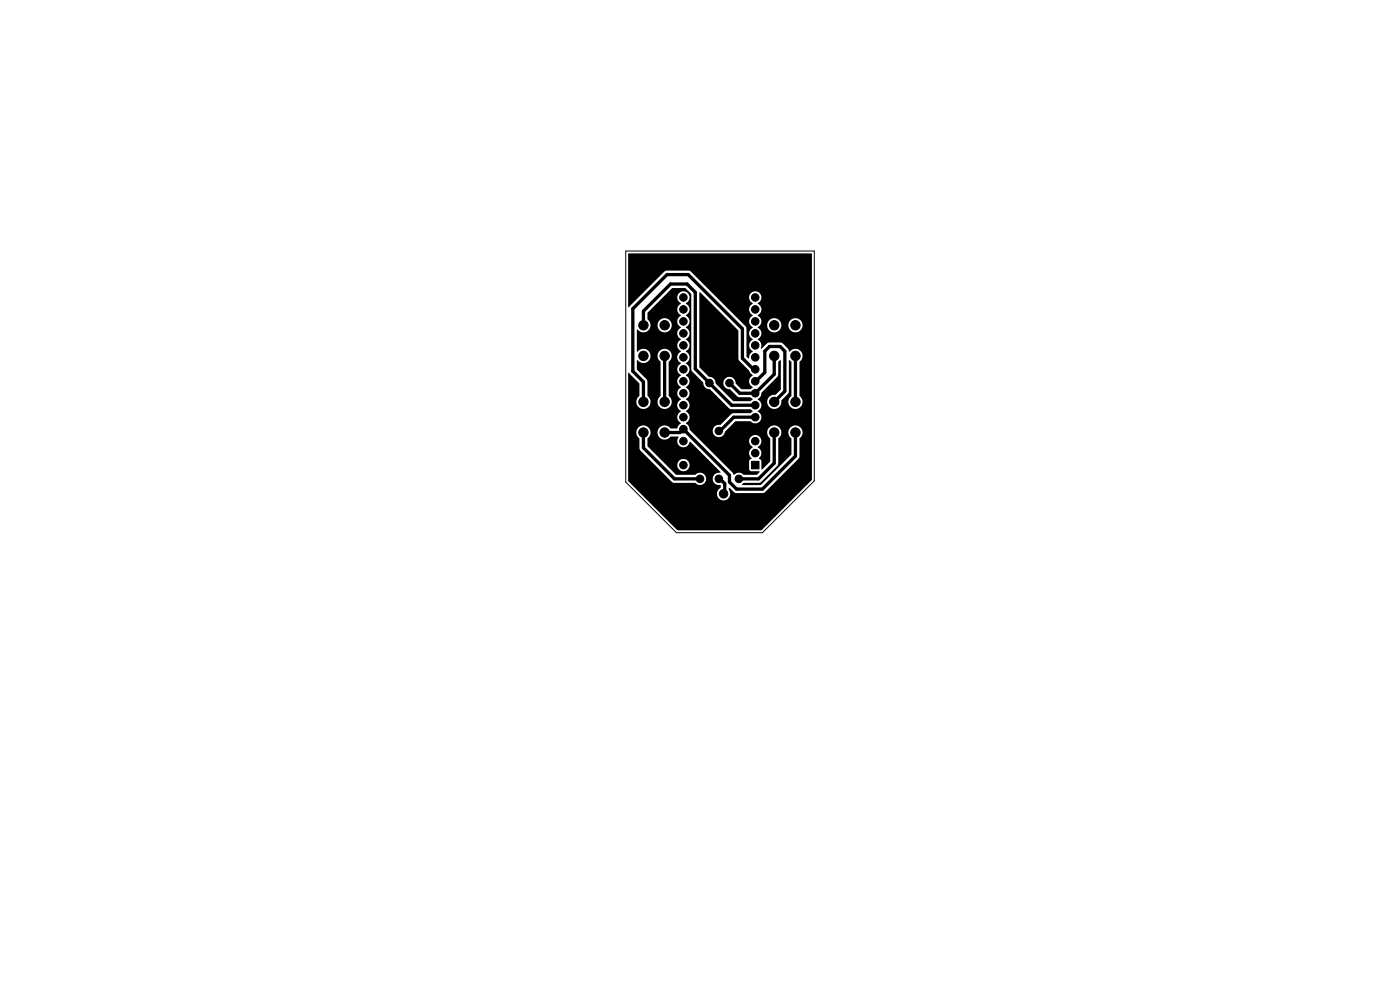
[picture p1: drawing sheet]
<svg xmlns="http://www.w3.org/2000/svg" width="297mm" height="210mm" viewBox="0 0 297 210" stroke-linecap="round" stroke-linejoin="round" font-family="sans-serif">
<g fill="#000" stroke="#000" stroke-width=".21">
<path d="M159.4 97.9h1.6v1.6h-1.6zM150.1 103.8h1.8v1.9h-1.8z"/>
<circle cx="136.5" cy="75.5" r="1"/>
<circle cx="136.5" cy="69" r="1"/>
<circle cx="141" cy="75.5" r="1"/>
<circle cx="141" cy="69" r="1"/>
<circle cx="145" cy="75.8" r=".8"/>
<circle cx="145" cy="65.6" r=".8"/>
<circle cx="145" cy="70.7" r=".8"/>
<circle cx="145" cy="73.3" r=".8"/>
<circle cx="145" cy="78.3" r=".8"/>
<circle cx="145" cy="63.1" r=".8"/>
<circle cx="145" cy="68.2" r=".8"/>
<circle cx="150.5" cy="71.1" r=".8"/>
<circle cx="152.5" cy="68.2" r=".95"/>
<circle cx="154.7" cy="71.1" r=".8"/>
<circle cx="160.2" cy="70.7" r=".8"/>
<circle cx="160.2" cy="68.2" r=".8"/>
<circle cx="160.2" cy="73.3" r=".8"/>
<circle cx="160.2" cy="63.1" r=".8"/>
<circle cx="160.2" cy="78.3" r=".8"/>
<circle cx="160.2" cy="75.8" r=".8"/>
<circle cx="160.2" cy="65.6" r=".8"/>
<circle cx="164.3" cy="75.5" r="1"/>
<circle cx="164.3" cy="69" r="1"/>
<circle cx="168.7" cy="75.5" r="1"/>
<circle cx="168.7" cy="69" r="1"/>
<circle cx="136.5" cy="85.2" r="1"/>
<circle cx="136.5" cy="91.7" r="1"/>
<circle cx="141" cy="85.2" r="1"/>
<circle cx="141" cy="91.7" r="1"/>
<circle cx="145" cy="80.9" r=".8"/>
<circle cx="145" cy="86" r=".8"/>
<circle cx="145" cy="93.6" r=".8"/>
<circle cx="145" cy="83.4" r=".8"/>
<circle cx="145" cy="96.1" r=".8"/>
<circle cx="145" cy="98.7" r=".8"/>
<circle cx="145" cy="88.5" r=".8"/>
<circle cx="145" cy="91" r=".8"/>
<circle cx="148.5" cy="91.4" r=".8"/>
<circle cx="150.5" cy="81.2" r=".8"/>
<circle cx="152.5" cy="91.4" r=".8"/>
<circle cx="152.5" cy="88.7" r=".95"/>
<circle cx="154.7" cy="81.2" r=".8"/>
<circle cx="156.7" cy="91.4" r=".8"/>
<circle cx="160.2" cy="91" r=".8"/>
<circle cx="160.2" cy="88.5" r=".8"/>
<circle cx="160.2" cy="93.6" r=".8"/>
<circle cx="160.2" cy="96.1" r=".8"/>
<circle cx="160.2" cy="86" r=".8"/>
<circle cx="160.2" cy="83.4" r=".8"/>
<circle cx="160.2" cy="80.9" r=".8"/>
<circle cx="164.3" cy="85.2" r="1"/>
<circle cx="164.3" cy="91.7" r="1"/>
<circle cx="168.7" cy="85.2" r="1"/>
<circle cx="168.7" cy="91.7" r="1"/>
<circle cx="148.2" cy="104.7" r=".95"/>
<circle cx="148.5" cy="101.6" r=".8"/>
<circle cx="152.5" cy="101.6" r=".8"/>
<circle cx="153.5" cy="104.7" r=".9"/>
<circle cx="156.7" cy="101.6" r=".8"/>
</g>
<g fill="none" stroke="#000" stroke-width=".7">
<path d="M136.5 69v-3l5.7-5.7h3.6l1.7 1.7v16.3l7.7 7.7h5M141 75.5v9.8M160.2 78.3h-.4l-2.3-2.3v-6.3l-11.5-11.4h-4.5l-7.3 7.2v13.2l2.3 2.3v4.3M164.3 75.5v3.9l-4.1 4h-3.3l-2.1-2.1M168.7 75.5v9.8M136.5 91.7v3.3l6.6 6.6h5.4M141 91.7h3.3l.7-.7 9.8 9.8v1.4l1.4 1.6h5.5l7-7v-5.1M160.2 80.9l2.1-1.9v-4.5l1-1h2.2l1 1v8.5l-2.2 2.3M160.2 91l-.4 .4M160.2 88.5h-4.5l-2.9 2.9M164.3 91.7v6.6l-3.4 3.3h-4.1M150.5 104.8l.3-.3 .4 .3"/>
<path d="M152.8 101.6l1 1v1.9"/>
</g>
<path d="M133.3 53.8h38.9v48l-10.7 10.7h-17.7l-10.5-10.5v-10.3h1.7l.2 .8 .4 .5v2.1l.2 .4 6.7 6.7 .5 .2 4.5 .1a1.32 1.32 0 0 0 1.9 0 1.32 1.32 0 0 0 0-1.9 1.32 1.32 0 0 0-1.9 .1h-4.1l-2-2h2.3v.2a1.31 1.31 0 0 0 2.1 .8 1.31 1.31 0 0 0-.2-2.2 1.31 1.31 0 0 0-1.9 1.2h-2.3l-4-4v-1.6l.4-.6 .2-.8h1.5a1.54 1.54 0 0 0 1.1 1.5 1.54 1.54 0 0 0 1.7-.6h1.5l.2 .1a1.31 1.31 0 0 0 .4 2.1 1.31 1.31 0 0 0 1.9-1l.2-.1 6.3 6.5a1.37 1.37 0 0 0-1.6 1.4 1.37 1.37 0 0 0 1.7 1.3v.6a1.42 1.42 0 0 0-.6 2 1.42 1.42 0 0 0 2 .4 1.42 1.42 0 0 0 .3-2.1v-.3h.2l.9 .9 .5 .2h5.6l.5-.2 7.2-7.2 .1-4.1a1.53 1.53 0 0 0 .3-2.3 1.53 1.53 0 0 0-2.3 0 1.53 1.53 0 0 0 .3 2.3v3.3l-6.5 6.5h-3.9l-.1-.2 .4-.3 3.5-.1 3.6-3.5 .2-.5v-5.3a1.52 1.52 0 0 0 .2-2.3 1.52 1.52 0 0 0-2.3 .1 1.52 1.52 0 0 0 .4 2.3v4.7l-1.7 1.8-.2-.1v-1.7l-.5-.6a1.4 1.4 0 0 0-.3-2.4 1.34 1.34 0 0 0 .6-2 1.34 1.34 0 0 0-2.1 0 1.34 1.34 0 0 0 .5 2.1 1.44 1.44 0 0 0-.2 2.4l-.6 .5 .1 1.9 .3 .3h1.7l.1 .2-.6 .5h-2.8a1.44 1.44 0 0 0-2 0l-.3-.4-9.1-9.2a1.97 1.97 0 0 0-.8-1.4 1.38 1.38 0 0 0 .8-1.2 1.38 1.38 0 0 0-.8-1.3 1.42 1.42 0 0 0 .8-1.2 1.42 1.42 0 0 0-.8-1.3 1.42 1.42 0 0 0 .8-1.3 1.42 1.42 0 0 0-.8-1.3 1.42 1.42 0 0 0 .8-1.2 1.42 1.42 0 0 0-.8-1.3 1.42 1.42 0 0 0 .8-1.3 1.42 1.42 0 0 0-.8-1.2 1.42 1.42 0 0 0 .8-1.3 1.42 1.42 0 0 0-.8-1.3 1.42 1.42 0 0 0 .8-1.2 1.42 1.42 0 0 0-.8-1.3 1.42 1.42 0 0 0 .8-1.3 1.42 1.42 0 0 0-.8-1.3 1.42 1.42 0 0 0 .8-1.2 1.42 1.42 0 0 0-.8-1.3 1.42 1.42 0 0 0 .8-1.3 1.42 1.42 0 0 0-.8-1.2 1.34 1.34 0 0 0 .5-2.1 1.34 1.34 0 0 0-2.1 0 1.34 1.34 0 0 0 .6 2.1 1.42 1.42 0 0 0-.8 1.2 1.42 1.42 0 0 0 .8 1.3 1.42 1.42 0 0 0-.8 1.3 1.42 1.42 0 0 0 .8 1.3 1.42 1.42 0 0 0-.8 1.2 1.42 1.42 0 0 0 .8 1.3 1.42 1.42 0 0 0-.8 1.3 1.42 1.42 0 0 0 .8 1.2 1.42 1.42 0 0 0-.8 1.3 1.42 1.42 0 0 0 .8 1.3 1.42 1.42 0 0 0-.8 1.2 1.42 1.42 0 0 0 .8 1.3 1.42 1.42 0 0 0-.8 1.3 1.42 1.42 0 0 0 .8 1.3 1.42 1.42 0 0 0-.8 1.2 1.42 1.42 0 0 0 .8 1.3 1.42 1.42 0 0 0-.8 1.3 1.42 1.42 0 0 0 .8 1.2 1.42 1.42 0 0 0-.8 1.3 1.42 1.42 0 0 0 .8 1.3l-.5 .4-.3 .7h-1.4a1.54 1.54 0 0 0-1.7-.6 1.54 1.54 0 0 0-1.1 1.4l-1.5-.1a1.5 1.5 0 0 0-1.6-1.4 1.5 1.5 0 0 0-1.4 1.5h-1.7v-12.6l2.3 2.3v2.6a1.51 1.51 0 0 0 .2 2.6 1.51 1.51 0 0 0 2.2-1.3h1.5v.2a1.52 1.52 0 0 0 2.4 1 1.52 1.52 0 0 0 0-2.6v-7.2a1.52 1.52 0 0 0 .2-2.2 1.52 1.52 0 0 0-2.3 0 1.52 1.52 0 0 0 .3 2.3v7.1l-.4 .6-.2 .8h-1.5a1.59 1.59 0 0 0-.6-1.3l-.1-3.2-2.2-2.4v-1.9l.1-.1a1.54 1.54 0 0 0 2.3 .2 1.54 1.54 0 0 0 0-2.3 1.54 1.54 0 0 0-2.3 .3v-4.7a1.58 1.58 0 0 0 1.7 .5 1.58 1.58 0 0 0 1.1-1.4h1.5v.2a1.51 1.51 0 0 0 2.4 1 1.51 1.51 0 0 0-.2-2.5 1.51 1.51 0 0 0-2.2 1.3h-1.5l-.2-.7-.4-.6v-1.4l5.2-5.2h2.8l1.2 1.3v15.9l.2 .5 2.4 2.4a1.36 1.36 0 0 0 1.4 1.4l4.2 4.1 4.4 .1 .5 .4-.5 .4-3.9 .1-2.4 2.4a1.33 1.33 0 0 0-1.7 1 1.33 1.33 0 0 0 1.1 1.6 1.33 1.33 0 0 0 1.5-1.2l2.2-2.1h3.2a1.35 1.35 0 0 0 2.1-.1 1.35 1.35 0 0 0-.6-2.1 1.42 1.42 0 0 0 .8-1.2 1.42 1.42 0 0 0-.8-1.3l.1-.1a1.46 1.46 0 0 0 .8-1.3l3.4-3.5 .1-3 .5-.4v6.2l-1 1.1a1.53 1.53 0 0 0-1.9 1.4 1.53 1.53 0 0 0 1.7 1.7 1.53 1.53 0 0 0 1.4-1.9l1.5-1.7 .1-6.7 .1-.1 .4 .4v7.2a1.52 1.52 0 0 0-.2 2.3 1.52 1.52 0 0 0 2.3-.1 1.52 1.52 0 0 0-.4-2.3v-7.2a1.54 1.54 0 0 0 .2-2.3 1.54 1.54 0 0 0-2.4 .2l-.2-.6-1.2-1.2-.4-.2-2.6 .1-1.4 1.2h-.2a1.46 1.46 0 0 0-.7-1.9 1.42 1.42 0 0 0 .8-1.3 1.42 1.42 0 0 0-.8-1.3l.5-.4h1.5l.1 .2a1.51 1.51 0 0 0 1.6 1.3 1.51 1.51 0 0 0 1.4-1.5h1.4l.1 .2a1.51 1.51 0 0 0 2.3 1 1.51 1.51 0 0 0-.2-2.5 1.51 1.51 0 0 0-2.2 1.3h-1.4l-.1-.2a1.51 1.51 0 0 0-1.6-1.3 1.51 1.51 0 0 0-1.4 1.5h-1.5l.2-.2a1.44 1.44 0 0 0-.7-1.9 1.42 1.42 0 0 0 .8-1.3 1.42 1.42 0 0 0-.8-1.2 1.34 1.34 0 0 0 .6-2.1 1.34 1.34 0 0 0-2.1 0 1.34 1.34 0 0 0 .5 2.1 1.42 1.42 0 0 0-.8 1.2 1.42 1.42 0 0 0 .8 1.3 1.42 1.42 0 0 0-.8 1.3 1.42 1.42 0 0 0 .8 1.3 1.42 1.42 0 0 0-.8 1.2 1.42 1.42 0 0 0 .8 1.3 1.42 1.42 0 0 0-.8 1.3 1.42 1.42 0 0 0 .8 1.2l-.1 .1a1.55 1.55 0 0 0-.7 1.4l-.5-.4v-5.9l-.2-.5-11.8-11.7h-5.3l-7.8 7.7zM148.4 62h.2l8 8.1 .1 6.1 3 3.4a1.42 1.42 0 0 0-.8 1.3 1.42 1.42 0 0 0 .8 1.3l-.5 .4h-1.9l-1.2-1.2a1.33 1.33 0 0 0-1.3-1.5 1.33 1.33 0 0 0-1.4 1.4 1.33 1.33 0 0 0 1.5 1.3l1.6 1.6 2.7 .1 .5 .5-.5 .3h-3.7l-3.7-3.7a1.42 1.42 0 0 0-1.4-1.5l-2-2z" fill="#000"/>
<path d="M132.8 53.3h39.9v48.7l-11 11h-18.2l-10.7-10.8z" fill="none" stroke="#000" stroke-width=".21"/>
</svg>
